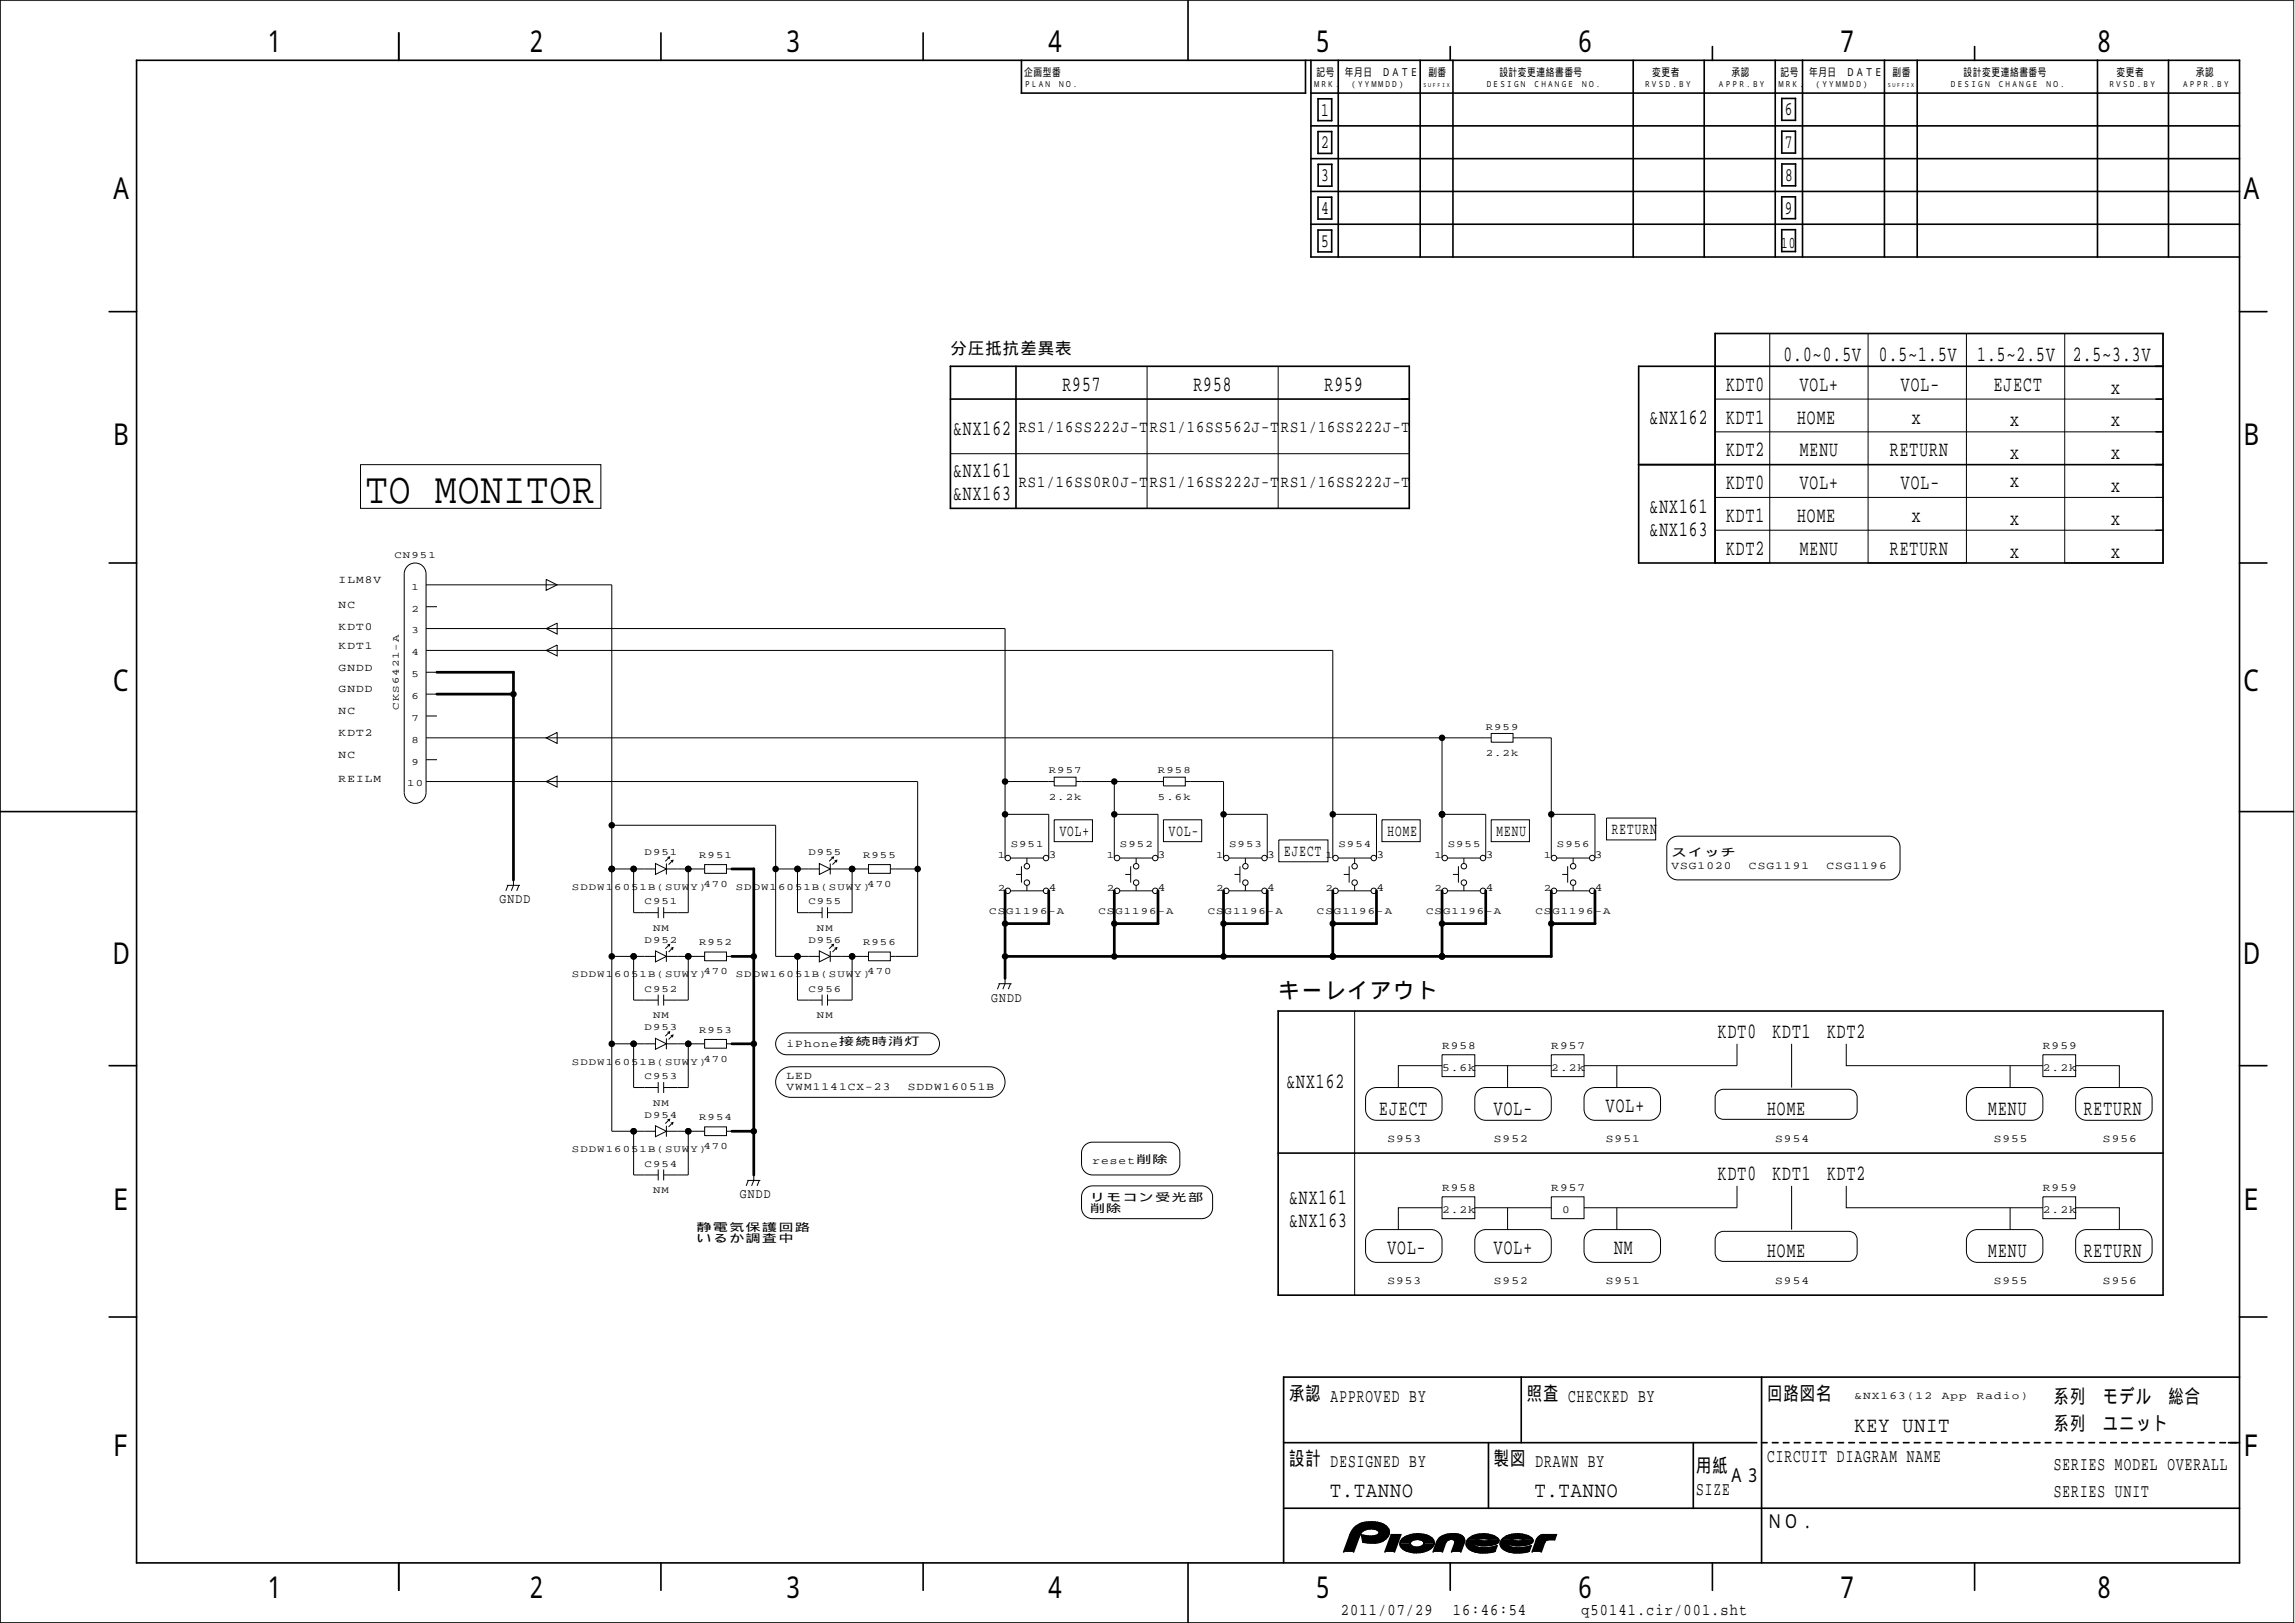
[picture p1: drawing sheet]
<svg xmlns="http://www.w3.org/2000/svg" width="420mm" height="297mm" viewBox="0 0 420 297" stroke-linecap="round" stroke-linejoin="round" font-family="sans-serif">
<defs><g id="words">
<text font-size="8" x="67" y="92">TO MONITOR</text>
<g font-size="5.5">
<text x="48" y="9.5">１</text>
<text x="96" y="9.5">２</text>
<text x="143" y="9.5">３</text>
<text x="191" y="9.5">４</text>
<text x="240" y="9.5">５</text>
<text x="288" y="9.5">６</text>
<text x="336" y="9.5">７</text>
<text x="383" y="9.5">８</text>
<text x="20" y="36.5">Ａ</text>
<text x="410" y="36.5">Ａ</text>
<text x="20" y="81.5">Ｂ</text>
<text x="410" y="81.5">Ｂ</text>
<text x="20" y="126.5">Ｃ</text>
<text x="410" y="126.5">Ｃ</text>
<text x="20" y="176.5">Ｄ</text>
<text x="410" y="176.5">Ｄ</text>
<text x="20" y="221.5">Ｅ</text>
<text x="410" y="221.5">Ｅ</text>
<text x="20" y="266.5">Ｆ</text>
<text x="410" y="266.5">Ｆ</text>
<text x="48" y="292.5">１</text>
<text x="96" y="292.5">２</text>
<text x="143" y="292.5">３</text>
<text x="191" y="292.5">４</text>
<text x="240" y="292.5">５</text>
<text x="288" y="292.5">６</text>
<text x="336" y="292.5">７</text>
<text x="383" y="292.5">８</text>
</g>
<g font-size="4">
<text x="194.5" y="71.5">R957</text>
<text x="218.5" y="71.5">R958</text>
<text x="242.5" y="71.5">R959</text>
<text x="316" y="71.5">KDT0</text>
<text x="326.5" y="66">0.0~0.5V</text>
<text x="329.5" y="71.5">VOL+</text>
<text x="344" y="66">0.5~1.5V</text>
<text x="348" y="71.5">VOL-</text>
<text x="362" y="66">1.5~2.5V</text>
<text x="365" y="71.5">EJECT</text>
<text x="379.5" y="66">2.5~3.3V</text>
<text x="302" y="77.5">&amp;NX162</text>
<text x="316" y="77.5">KDT1</text>
<text x="329" y="77.5">HOME</text>
<text x="350" y="77.5">x</text>
<text x="386.5" y="72">x</text>
<text x="174.5" y="79.5">&amp;NX162</text>
<text x="316" y="83.5">KDT2</text>
<text x="329.5" y="83.5">MENU</text>
<text x="346" y="83.5">RETURN</text>
<text x="368" y="78">x</text>
<text x="386.5" y="78">x</text>
<text x="174.5" y="87.3">&amp;NX161</text>
<text x="316" y="89.5">KDT0</text>
<text x="329.5" y="89.5">VOL+</text>
<text x="348" y="89.5">VOL-</text>
<text x="368" y="84">x</text>
<text x="368" y="89">x</text>
<text x="386.5" y="84">x</text>
<text x="174.5" y="91.5">&amp;NX163</text>
<text x="302" y="93.8">&amp;NX161</text>
<text x="316" y="95.5">KDT1</text>
<text x="329" y="95.5">HOME</text>
<text x="350" y="95.5">x</text>
<text x="386.5" y="90">x</text>
<text x="302" y="98">&amp;NX163</text>
<text x="316" y="101.5">KDT2</text>
<text x="329.5" y="101.5">MENU</text>
<text x="346" y="101.5">RETURN</text>
<text x="368" y="96">x</text>
<text x="386.5" y="96">x</text>
<text x="368" y="102">x</text>
<text x="386.5" y="102">x</text>
<text x="234" y="182.6">キーレイアウト</text>
<text x="314.5" y="190">KDT0</text>
<text x="324.5" y="190">KDT1</text>
<text x="334.5" y="190">KDT2</text>
<text x="235.5" y="199">&amp;NX162</text>
<text x="294" y="203.5">VOL+</text>
<text x="252.5" y="204">EJECT</text>
<text x="273.5" y="204">VOL-</text>
<text x="323.5" y="204">HOME</text>
<text x="364" y="204">MENU</text>
<text x="381.5" y="204">RETURN</text>
<text x="236" y="220.3">&amp;NX161</text>
<text x="314.5" y="216">KDT0</text>
<text x="324.5" y="216">KDT1</text>
<text x="334.5" y="216">KDT2</text>
<text x="236" y="224.5">&amp;NX163</text>
<text x="254" y="229.5">VOL-</text>
<text x="273.5" y="229.5">VOL+</text>
<text x="295.5" y="229.5">NM</text>
<text x="323.5" y="230">HOME</text>
<text x="364" y="230">MENU</text>
<text x="381.5" y="230">RETURN</text>
<text x="339.5" y="262">KEY UNIT</text>
<text x="243.5" y="274">T.TANNO</text>
<text x="281" y="274">T.TANNO</text>
</g>
<g font-size="3.5">
<text x="241.9" y="21.2">1</text>
<text x="326.8" y="21.1">6</text>
<text x="241.9" y="27.2">2</text>
<text x="326.8" y="27.1">7</text>
<text x="241.9" y="33.2">3</text>
<text x="326.8" y="33.1">8</text>
<text x="241.9" y="39.2">4</text>
<text x="326.8" y="39.1">9</text>
<text x="241.9" y="45.2">5</text>
<text x="236" y="256.2">承認 APPROVED BY</text>
<text x="279.5" y="256.2">照査 CHECKED BY</text>
<text x="323.5" y="256.2">回路図名</text>
<text x="376" y="256.7">系列　モデル　総合</text>
<text x="376" y="261.7">系列　ユニット</text>
<text x="236" y="268.2">設計 DESIGNED BY</text>
<text x="273.5" y="268.2">製図 DRAWN BY</text>
<text x="310.5" y="269.5">用紙</text>
<text x="323.5" y="267.5">CIRCUIT DIAGRAM NAME</text>
<text x="376" y="269">SERIES MODEL OVERALL</text>
<text x="310.5" y="273.5">SIZE</text>
<text x="316.5" y="271.2">Ａ３</text>
<text x="376" y="274">SERIES UNIT</text>
<text x="323.5" y="279.7">ＮＯ．</text>
</g>
<g font-size="3">
<text x="326.1" y="45.4">10</text>
<text x="174" y="64.7">分圧抵抗差異表</text>
<text x="186.5" y="79">RS1/16SS222J-T</text>
<text x="210.5" y="79">RS1/16SS562J-T</text>
<text x="234.5" y="79">RS1/16SS222J-T</text>
<text x="186.5" y="89">RS1/16SS0R0J-T</text>
<text x="210.5" y="89">RS1/16SS222J-T</text>
<text x="234.5" y="89">RS1/16SS222J-T</text>
<text x="194" y="153">VOL+</text>
<text x="214" y="153">VOL-</text>
<text x="254" y="153">HOME</text>
<text x="274" y="153">MENU</text>
<text x="295.1" y="152.7">RETURN</text>
<text x="235.1" y="156.7">EJECT</text>
<text x="245.5" y="295.5">2011/07/29</text>
<text x="266" y="295.5">16:46:54</text>
<text x="289.5" y="295.5">q50141.cir/001.sht</text>
</g>
<g font-size="2.5">
<text x="91.5" y="165.3">GNDD</text>
<text x="181.5" y="183.3">GNDD</text>
<text x="135.5" y="219.3">GNDD</text>
</g>
<g font-size="2">
<text x="187.5" y="13.8">企画型番</text>
<text x="241" y="13.8">記号</text>
<text x="246.2" y="13.8">年月日　ＤＡＴＥ</text>
<text x="261.5" y="13.8">副番</text>
<text x="274.5" y="13.8">設計変更連絡書番号</text>
<text x="302.5" y="13.8">変更者</text>
<text x="317" y="13.8">承認</text>
<text x="326" y="13.8">記号</text>
<text x="331.2" y="13.8">年月日　ＤＡＴＥ</text>
<text x="346.5" y="13.8">副番</text>
<text x="359.5" y="13.8">設計変更連絡書番号</text>
<text x="387.5" y="13.8">変更者</text>
<text x="402" y="13.8">承認</text>
<text x="62" y="106.7">ILM8V</text>
<text x="62" y="111.2">NC</text>
<text x="62" y="115.2">KDT0</text>
<text x="62" y="118.7">KDT1</text>
<text x="62" y="122.7">GNDD</text>
<text x="62" y="126.7">GNDD</text>
<text x="62" y="130.7">NC</text>
<text x="62" y="134.7">KDT2</text>
<text x="62" y="138.7">NC</text>
<text x="62" y="143">REILM</text>
<text x="192" y="157">3</text>
<text x="212" y="157">3</text>
<text x="232" y="157">3</text>
<text x="252" y="157">3</text>
<text x="272" y="157">3</text>
<text x="292" y="157">3</text>
<text x="306" y="156.7">スイッチ</text>
<text x="306" y="159">VSG1020</text>
<text x="320.2" y="159">CSG1191</text>
<text x="334.4" y="159">CSG1196</text>
<text x="192" y="163">4</text>
<text x="212" y="163">4</text>
<text x="232" y="163">4</text>
<text x="252" y="163">4</text>
<text x="272" y="163">4</text>
<text x="292" y="163">4</text>
<text x="144" y="191.5">iPhone接続時消灯</text>
<text x="144" y="197.4">LED</text>
<text x="264" y="196">5.6k</text>
<text x="264" y="192">R958</text>
<text x="284" y="196">2.2k</text>
<text x="284" y="192">R957</text>
<text x="374" y="196">2.2k</text>
<text x="374" y="192">R959</text>
<text x="144" y="199.5">VWM1141CX-23</text>
<text x="166.2" y="199.5">SDDW16051B</text>
<text x="254" y="209">S953</text>
<text x="273.5" y="209">S952</text>
<text x="294" y="209">S951</text>
<text x="325" y="209">S954</text>
<text x="365" y="209">S955</text>
<text x="385" y="209">S956</text>
<text x="200" y="213">reset削除</text>
<text x="199.5" y="219.7">リモコン受光部</text>
<text x="199.5" y="221.8">削除</text>
<text x="264" y="218">R958</text>
<text x="284" y="218">R957</text>
<text x="374" y="218">R959</text>
<text x="127.5" y="225.2">静電気保護回路</text>
<text x="127.5" y="227.3">いるか調査中</text>
<text x="264" y="222">2.2k</text>
<text x="286" y="222">0</text>
<text x="374" y="222">2.2k</text>
<text x="254" y="235">S953</text>
<text x="273.5" y="235">S952</text>
<text x="294" y="235">S951</text>
<text x="325" y="235">S954</text>
<text x="365" y="235">S955</text>
<text x="385" y="235">S956</text>
<text x="339.5" y="256">&amp;NX163(12</text>
<text x="355.5" y="256">App</text>
<text x="361.9" y="256">Radio)</text>
</g>
<g font-size="1.8">
<text x="72.2" y="102">CN951</text>
<text x="75.3" y="107.9">1</text>
<text x="75.3" y="111.9">2</text>
<text x="75.3" y="115.9">3</text>
<text x="75.3" y="119.9">4</text>
<text x="75.3" y="123.9">5</text>
<text x="73" y="129.9" transform="rotate(-90 73 129.9)">CKS6421-A</text>
<text x="75.3" y="127.9">6</text>
<text x="75.3" y="131.9">7</text>
<text x="75.3" y="135.9">8</text>
<text x="272" y="133.5">R959</text>
<text x="74.6" y="143.9">10</text>
<text x="75.3" y="139.9">9</text>
<text x="192" y="141.5">R957</text>
<text x="212" y="141.5">R958</text>
<text x="272" y="138.3">2.2k</text>
<text x="192" y="146.3">2.2k</text>
<text x="212" y="146.3">5.6k</text>
<text x="185" y="155">S951</text>
<text x="205" y="155">S952</text>
<text x="225" y="155">S953</text>
<text x="245" y="155">S954</text>
<text x="265" y="155">S955</text>
<text x="285" y="155">S956</text>
<text x="118" y="156.5">D951</text>
<text x="128" y="157">R951</text>
<text x="148" y="156.5">D955</text>
<text x="158" y="157">R955</text>
<text x="182.6" y="157">1</text>
<text x="202.6" y="157">1</text>
<text x="222.6" y="157">1</text>
<text x="242.6" y="157">1</text>
<text x="262.6" y="157">1</text>
<text x="282.6" y="157">1</text>
<text x="104.7" y="162.8">SDDW16051B(SUWY)</text>
<text x="118" y="165.5">C951</text>
<text x="128.8" y="162.3">470</text>
<text x="134.7" y="162.8">SDDW16051B(SUWY)</text>
<text x="148" y="165.5">C955</text>
<text x="158.8" y="162.3">470</text>
<text x="181.1" y="167.3">CSG1196-A</text>
<text x="182.6" y="163">2</text>
<text x="201.1" y="167.3">CSG1196-A</text>
<text x="202.6" y="163">2</text>
<text x="221.1" y="167.3">CSG1196-A</text>
<text x="222.6" y="163">2</text>
<text x="241.1" y="167.3">CSG1196-A</text>
<text x="242.6" y="163">2</text>
<text x="261.1" y="167.3">CSG1196-A</text>
<text x="262.6" y="163">2</text>
<text x="281.1" y="167.3">CSG1196-A</text>
<text x="282.6" y="163">2</text>
<text x="118" y="172.5">D952</text>
<text x="119.6" y="170.3">NM</text>
<text x="128" y="173">R952</text>
<text x="148" y="172.5">D956</text>
<text x="149.5" y="170.3">NM</text>
<text x="158" y="173">R956</text>
<text x="104.7" y="178.8">SDDW16051B(SUWY)</text>
<text x="128.8" y="178.3">470</text>
<text x="134.7" y="178.8">SDDW16051B(SUWY)</text>
<text x="158.8" y="178.3">470</text>
<text x="118" y="181.5">C952</text>
<text x="148" y="181.5">C956</text>
<text x="118" y="188.5">D953</text>
<text x="119.6" y="186.3">NM</text>
<text x="128" y="189">R953</text>
<text x="149.5" y="186.3">NM</text>
<text x="104.7" y="194.8">SDDW16051B(SUWY)</text>
<text x="118" y="197.5">C953</text>
<text x="128.8" y="194.3">470</text>
<text x="119.6" y="202.3">NM</text>
<text x="118" y="204.5">D954</text>
<text x="128" y="205">R954</text>
<text x="104.7" y="210.8">SDDW16051B(SUWY)</text>
<text x="118" y="213.5">C954</text>
<text x="128.8" y="210.3">470</text>
<text x="119.6" y="218.3">NM</text>
</g>
<g font-size="1.5">
<text x="187.5" y="15.9">ＰＬＡＮ　ＮＯ．</text>
<text x="240.5" y="15.9">ＭＲＫ．</text>
<text x="247.2" y="15.9">（ＹＹＭＭＤＤ）</text>
<text x="272" y="15.9">ＤＥＳＩＧＮ　ＣＨＡＮＧＥ　ＮＯ．</text>
<text x="301" y="15.9">ＲＶＳＤ．ＢＹ</text>
<text x="314.5" y="15.9">ＡＰＰＲ．ＢＹ</text>
<text x="325.5" y="15.9">ＭＲＫ．</text>
<text x="332.2" y="15.9">（ＹＹＭＭＤＤ）</text>
<text x="357" y="15.9">ＤＥＳＩＧＮ　ＣＨＡＮＧＥ　ＮＯ．</text>
<text x="386" y="15.9">ＲＶＳＤ．ＢＹ</text>
<text x="399.5" y="15.9">ＡＰＰＲ．ＢＹ</text>
</g>
<g font-size="1">
<text x="260.5" y="15.9">ＳＵＦＦＩＸ</text>
<text x="345.5" y="15.9">ＳＵＦＦＩＸ</text>
</g>
</g></defs>
<g fill="#000">
<path d="M0 0h420v.2h-420zM24.9 11l.1-.1 .2 .1v275l-.2 .2-.1-.2zM24.9 10.9h385.1l.2 .1-.2 .2h-385l-.1-.2zM72.9 5.9l.3 .1v5l-.2 .2-.1-.2zM120.9 5.9l.3 .1v5l-.2 .2-.1-.2zM168.9 5.9l.3 .1v5l-.2 .2-.1-.2zM186.9 11l.1-.1 .2 .1v6l-.2 .2-.1-.2zM186.9 16.9h52.1l.2 .1-.2 .2h-52l-.1-.2zM217.4 0h.3v11l-.2 .2-.1-.2zM238.9 11l.1-.1 .2 .1v6l-.2 .2-.1-.2zM239.9 11l.1-.1 .2 .1v36l-.2 .2-.1-.2zM239.9 16.9h170.1l.2 .1-.2 .2h-170l-.1-.2z"/>
<path d="M241.2 18h.2l.1 .1v4l-.2 .1-.1-.1zM241.2 18l2.6-.1 .2 .2-.2 .1h-2.5h-.1zM243.7 18l.1-.1 .2 .2v4l-.2 .1-.1-.1zM244.9 11l.1-.1 .2 .1v36l-.2 .2-.1-.2zM259.9 11l.2-.1 .1 .1v36l-.2 .2-.1-.2zM265.4 8.4l.3 .1v2.5l-.2 .2-.1-.2zM265.9 11l.1-.1 .2 .1v36l-.2 .2-.1-.2zM298.9 11l.1-.1 .2 .1v36l-.2 .2-.1-.2zM311.9 11l.1-.1 .2 .1v36l-.2 .2-.1-.2zM313.4 8.4l.3 .1v2.5l-.2 .2-.1-.2zM324.9 11l.2-.1 .1 .1v36l-.2 .2-.1-.2zM326.1 17.9l.3 .1v4l-.2 .2-.1-.2z"/>
<path d="M326.1 17.9h2.6l.2 .1-.2 .2h-2.5l-.1-.2zM328.6 17.9l.3 .1v4l-.2 .2-.1-.2zM329.9 10.9h.1l.1 .1v36l-.1 .2-.2-.2zM344.9 10.9l.2 .1v36l-.1 .2-.2-.2zM350.9 10.9l.2 .1v36l-.1 .2-.2-.2zM361.4 8.5l.1-.1 .2 .1v2.5l-.2 .2-.1-.2zM383.9 10.9l.2 .1v36l-.1 .2-.2-.2zM396.9 10.9l.2 .1v36l-.1 .2-.2-.2zM409.9 11l.1-.1 .2 .1v275l-.2 .2-.1-.2zM239.9 34.9h170.1l.2 .1-.2 .2h-170l-.1-.2zM239.9 28.9h170.1l.2 .1-.2 .2h-170l-.1-.2zM239.9 22.9h170.1l.2 .1-.2 .2h-170l-.1-.2z"/>
<path d="M241.2 36l.2 .1v4l-.1 .1-.2-.1zM241.2 23.9l.3 .2v4l-.2 .1-.1-.1zM241.2 30l.1-.1 .2 .2v4l-.2 .1-.1-.1zM241.2 36l2.6-.1 .1 .2-.1 .1h-2.5l-.2-.1zM241.2 23.9h2.6l.2 .2-.2 .1h-2.5l-.1-.1zM241.2 27.9h2.6l.2 .2-.2 .1h-2.5h-.1zM241.2 22l2.6-.1 .2 .2-.2 .1h-2.5l-.1-.1zM241.2 29.9h2.6l.2 .2-.2 .1h-2.5l-.1-.1zM241.2 33.9h2.6l.2 .2-.2 .1h-2.5l-.1-.1zM243.7 36l.2 .1v4l-.1 .1-.2-.1zM243.7 24l.1-.1 .2 .2v4l-.2 .1-.1-.1zM243.7 30l.1-.1 .2 .2v4l-.2 .1-.1-.1z"/>
<path d="M326.1 36l.1-.1 .1 .1v4l-.1 .2-.2-.2zM326.1 23.9h.1l.2 .1v4l-.2 .2-.1-.2zM326.1 29.9l.3 .1v4l-.2 .2-.1-.2zM326.1 35.9h2.6l.1 .1-.1 .2h-2.5l-.2-.2zM326.1 23.9h2.6l.2 .1-.2 .2h-2.5zM326.1 27.9h2.6l.2 .1-.2 .2h-2.5zM326.1 21.9h2.6l.2 .1-.2 .2h-2.5l-.1-.2zM326.1 29.9h2.6l.2 .1-.2 .2h-2.5l-.1-.2zM326.1 33.9h2.6l.2 .1-.2 .2h-2.5l-.1-.2zM328.6 36l.1-.1 .1 .1v4l-.1 .2-.2-.2zM328.6 23.9h.2l.1 .1v4l-.2 .2-.1-.2zM328.6 29.9l.3 .1v4l-.2 .2-.1-.2z"/>
<path d="M19.9 57l5.1-.1 .2 .1-.2 .2h-5zM239.9 40.9h170.1l.2 .1-.2 .2h-170l-.1-.2zM239.9 46.9h170.1l.2 .1-.2 .2h-170l-.1-.2zM241.2 42h.2v.1v4l-.1 .2-.2-.2zM241.2 42h2.6l.1 .1-.1 .2h-2.5l-.1-.1zM241.2 46h2.6l.1 .1-.1 .2h-2.5l-.2-.2zM241.2 40l2.6-.1 .1 .2-.1 .1h-2.5l-.2-.1zM243.7 42h.1l.1 .1v4l-.1 .2-.2-.2zM326.1 41.9l.2 .1v4l-.1 .2-.2-.2zM326.1 39.9h2.6l.1 .1-.1 .2h-2.5l-.2-.2zM326.1 41.9h2.6l.1 .1-.1 .2h-2.5l-.2-.2zM326.1 45.9h2.6l.1 .1-.1 .2h-2.5l-.2-.2z"/>
<path d="M328.6 42l.2-.1v.1v4l-.1 .2-.2-.2zM409.9 57l5.1-.1 .1 .1-.1 .2h-5zM173.9 67l.1-.1 .2 .1v26l-.2 .2-.1-.2zM173.9 67l84.1-.1 .2 .1-.2 .2h-84zM173.9 73l84.1-.1 .2 .1-.2 .2h-84zM185.9 67l.1-.1 .2 .1v26l-.2 .2-.1-.2zM256.5 73l1.5-.1 .2 .1-.2 .2h-1.4zM257.9 67l.1-.1 .2 .1v26l-.2 .2-.1-.2zM299.9 67l.1-.1 .2 .1v18l-.2 .2-.1-.2zM299.9 67l14.1-.1 .2 .1-.2 .2h-14zM313.9 61l.1-.1 .2 .1v42l-.2 .2-.1-.2zM313.9 67l.1-.1 .2 .1v18l-.2 .2-.1-.2z"/>
<path d="M313.9 60.9h82.1l.2 .1-.2 .2h-82l-.1-.2zM313.9 66.9h82.1l.2 .1-.2 .2h-82l-.1-.1zM394.5 67l1.5-.1 .2 .1-.2 .2h-1.4zM395.9 60.9l.3 .1v42l-.2 .2-.1-.2zM173.9 92.9h84.1l.2 .1-.2 .2h-84l-.1-.2zM299.9 84.9l.3 .1v18l-.2 .2-.1-.2zM299.9 85l14.1-.1 .2 .1-.2 .2h-14zM313.9 84.9l.3 .1v18l-.2 .2-.1-.2zM313.9 84.9h82.1l.2 .1-.2 .2h-82l-.1-.2zM394.5 85l1.5-.1 .2 .1-.2 .2h-1.4zM19.9 102.9h5.1l.2 .1-.2 .2h-5l-.1-.1zM299.9 103l14.1-.1 .2 .1-.2 .2h-14z"/>
<path d="M313.9 102.9h82.1l.2 .1-.2 .2h-82l-.1-.2zM409.9 103l5.1-.1 .1 .1-.1 .2h-5zM79.9 126.8h14.1l.3 .2-.3 .3h-14l-.2-.1zM79.8 122.9l.2-.1h14l.3 .2-.3 .3h-14l-.2-.1zM93.9 122.8h.2l.2 .2v4l-.3 .3-.2-.3v-4zM93.8 126.9l.3-.1 .2 .2v34l-.3 .3-.2-.3zM0 148.4h25l.2 .1-.2 .2h-25zM133.8 158.9l.2-.1h4l.3 .2-.3 .3h-4l-.2-.1zM137.8 158.9l.2-.1 .3 .2v16l-.3 .3-.2-.3zM409.9 148.5l10.1-.1v.3h-10zM133.9 174.8h4.1l.3 .2-.3 .3h-4l-.2-.1zM137.9 174.8h.2l.2 .2v16l-.3 .3-.2-.3v-16z"/>
<path d="M183.9 162.8h.2l.2 .2v6l-.3 .3-.2-.3v-6zM183.8 168.9l.3-.1 .2 .2v6l-.3 .3-.2-.3zM183.8 174.9l.3-.1 .2 .2v4l-.3 .3-.2-.3zM183.9 174.8h20.1l.3 .2-.3 .3h-20l-.2-.1zM183.9 168.8h8.1l.3 .2-.3 .3h-8l-.2-.1zM191.9 162.8h.2l.2 .2v6l-.3 .3-.2-.3v-6zM203.8 168.9l.3-.1 .2 .2v6l-.3 .3-.2-.3zM203.9 162.8h.2l.2 .2v6l-.3 .3-.2-.3v-6zM203.9 174.8h20.1l.3 .2-.3 .3h-20l-.2-.1zM203.9 168.8h8.1l.3 .2-.3 .3h-8l-.2-.1zM211.9 162.8h.2l.2 .2v6l-.3 .3-.2-.3v-6zM223.9 162.8h.2l.2 .2v6l-.3 .3-.2-.3v-6z"/>
<path d="M223.8 168.9l.3-.1 .2 .2v6l-.3 .3-.2-.3zM223.9 174.8h20.1l.3 .2-.3 .3h-20l-.2-.1zM223.9 168.8h8.1l.3 .2-.3 .3h-8l-.2-.1zM231.9 162.8h.2l.2 .2v6l-.3 .3-.2-.3v-6zM243.8 168.9l.3-.1 .2 .2v6l-.3 .3-.2-.3zM243.9 162.8h.2l.2 .2v6l-.3 .3-.2-.3v-6zM243.9 174.8h20.1l.3 .2-.3 .3h-20l-.2-.1zM243.9 168.8h8.1l.3 .2-.3 .3h-8l-.2-.1zM251.9 162.8h.2l.2 .2v6l-.3 .3-.2-.3v-6zM263.9 162.8h.2l.2 .2v6l-.3 .3-.2-.3v-6zM263.8 168.9l.3-.1 .2 .2v6l-.3 .3-.2-.3zM263.9 174.8h20.1l.3 .2-.3 .3h-20l-.2-.3z"/>
<path d="M263.9 168.8h8.1l.3 .2-.3 .3h-8l-.2-.3zM271.9 162.8h.2l.2 .2v6l-.3 .3-.2-.3v-6zM283.8 168.9l.3-.1 .2 .2v6l-.3 .3-.2-.3zM283.9 162.8h.2l.2 .2v6l-.3 .3-.2-.3v-6zM283.9 168.8h8.1l.3 .2-.3 .3h-8l-.2-.3zM291.9 162.8h.2l.2 .2v6l-.3 .3-.2-.3v-6zM19.9 195l5.1-.1 .2 .1-.2 .2h-5zM133.8 190.9l.2-.1h4l.3 .2-.3 .3h-4l-.2-.1zM137.9 190.8h.2l.2 .2v16l-.3 .3-.2-.3v-16zM233.9 185l.1-.1 .2 .1v52l-.2 .2-.1-.2zM233.9 185l162.1-.1 .2 .1-.2 .2h-162zM395.9 184.9l.3 .1v52l-.2 .2-.1-.2z"/>
<path d="M409.9 195l5.1-.1 .1 .1-.1 .2h-5zM133.8 206.9l.2-.1h4l.3 .2-.3 .3h-4l-.2-.1zM137.8 206.9l.2-.1 .3 .2v8l-.3 .3-.2-.3zM233.9 211l162.1-.1 .2 .1-.2 .2h-162zM233.9 236.9h162.1l.2 .1-.2 .2h-162l-.1-.2zM19.9 240.9h5.1l.2 .1-.2 .2h-5l-.1-.1zM234.9 251.9l.3 .1v34l-.2 .2-.1-.2zM234.9 251.9h175.1l.2 .1-.2 .2h-175l-.1-.2zM278.4 251.9l.3 .1v12l-.2 .2-.1-.2zM322.4 251.9l.3 .1v34l-.2 .2-.1-.2zM409.9 241l5.1-.1 .1 .1-.1 .2h-5zM234.9 275.9h175.1l.2 .1-.2 .2h-175l-.1-.2z"/>
<path d="M234.9 263.9h86.7l.1 .1-.1 .2h-86.6l-.1-.2zM247.6 279.8l.2-.1 .1 .2-.3 .3-.2-.1zM247.8 279.5h.2l.1 .1-.4 .4-.1-.2zM248.1 279.3l.1-.1 .1 .2-.4 .4-.1-.2zM248.1 279.3l.3-.2 .2 .1-.4 .3h-.2zM248.4 279.1l.3-.2 .2 .1-.4 .4-.2-.2zM248.6 279l.4-.3 .2 .2-.5 .3zM248.9 278.8l.4-.2 .1 .2-.4 .2zM249.1 278.7l.4-.1 .1 .1-.4 .2zM249.4 278.6l.5-.1 .1 .2-.5 .2zM249.6 279.9l.4-.1 .1 .2-.4 .2zM249.8 278.5l.5-.1v.2l-.5 .2z"/>
<path d="M250 279.8l.3-.1 .1 .2-.3 .2zM250.1 278.5l.5-.1 .1 .2-.6 .1zM250.2 279.7h.5l.1 .2-.6 .1zM250.6 279.7h.4v.1l-.4 .1zM250.8 279.7l.5-.1 .1 .2-.1 .1h-.4zM251 278.5l.5-.1 .2 .2-.2 .1h-.4zM250.5 278.4h.6l.2 .1-.2 .2h-.5l-.2-.1zM251.1 279.7h.4l.1 .1-.1 .1h-.3zM251.4 279.7h.3l.1 .2-.4 .1zM251.4 278.5l.4-.1 .1 .2v.1h-.4zM251.7 278.5h.5l.1 .2v.1l-.5-.1zM252.1 278.5l.5 .1 .1 .1-.1 .2-.4-.1z"/>
<path d="M252.5 278.6l.4 .1 .1 .2-.1 .1-.4-.1zM252.8 278.7l.4 .1v.2l-.1 .1-.3-.1zM253 278.8l.4 .1 .1 .2-.2 .1-.3-.2zM253.2 278.9h.2l.3 .2v.2h-.2l-.3-.2zM253.5 279.1l.3 .1 .1 .2-.4-.1zM253.6 279.2h.2l.2 .3h-.3zM253.8 279.3h.1l.2 .2v.2h-.2l-.2-.3zM253.9 279.5h.2l.2 .3-.1 .1h-.2l-.1-.3zM254.1 279.8l.3 .1-.1 .3-.2-.1zM272.4 263.9l.3 .1v12l-.2 .2-.1-.2zM309.9 264l.2-.1 .1 .1v12l-.2 .2-.1-.2zM322.4 264l1.1-.1 .1 .1-.1 .2h-1z"/>
<path d="M324.4 263.9h1.1l.1 .1-.1 .2h-1l-.2-.2zM326.4 264l1.1-.1 .1 .1-.1 .2h-1zM328.4 264l1.1-.1 .1 .1-.1 .2h-1zM330.4 263.9h1.1l.1 .1-.1 .2h-1l-.2-.2zM332.4 264l1.1-.1 .1 .1-.1 .2h-1zM334.4 263.9h1.1l.1 .1-.1 .2h-1l-.2-.2zM336.4 264l1.1-.1 .1 .1-.1 .2h-1zM338.4 264l1.1-.1 .1 .1-.1 .2h-1zM340.4 263.9h1.1l.1 .1-.1 .2h-1l-.2-.2zM342.4 264l1.1-.1 .1 .1-.1 .2h-1zM344.4 263.9h1.1l.1 .1-.1 .2h-1l-.2-.2zM346.4 263.9h1.1l.1 .1-.1 .2h-1l-.2-.2z"/>
<path d="M348.3 264l1.2-.1 .1 .1-.1 .2h-1zM350.4 263.9h1.1l.1 .1-.1 .2h-1l-.2-.2zM352.3 264l1.2-.1 .1 .1-.1 .2h-1zM354.4 263.9h1.1l.1 .1-.1 .2h-1l-.2-.2zM356.3 264l1.2-.1 .1 .1-.1 .2h-1zM358.3 264l1.2-.1 .1 .1-.1 .2h-1zM360.4 263.9h1.1l.1 .1-.1 .2h-1l-.2-.2zM362.3 264l1.2-.1 .1 .1-.1 .2h-1zM364.4 263.9h1.1l.1 .1-.1 .2h-1l-.2-.2zM366.4 263.9h1.1l.1 .1-.1 .2h-1l-.2-.2zM368.3 264l1.2-.1 .1 .1-.1 .2h-1zM370.4 263.9h1.1l.1 .1-.1 .2h-1l-.2-.2z"/>
<path d="M372.3 264l1.2-.1 .1 .1-.1 .2h-1zM374.3 264l1.1-.1 .2 .1-.2 .2h-1zM376.4 263.9h1l.2 .1-.2 .2h-1l-.1-.2zM378.3 264l1.1-.1 .2 .1-.2 .2h-1zM380.3 264l1.1-.1 .2 .1-.2 .2h-1zM382.4 263.9h1l.2 .1-.2 .2h-1l-.1-.2zM384.3 264l1.1-.1 .2 .1-.2 .2h-1zM386.3 264l1.1-.1 .2 .1-.2 .2h-1zM388.4 263.9h1l.2 .1-.2 .2h-1l-.1-.2zM390.3 264l1.1-.1 .2 .1-.2 .2h-1zM392.4 263.9h1l.2 .1-.2 .2h-1l-.1-.2zM394.3 264l1.1-.1 .2 .1-.2 .2h-1z"/>
<path d="M396.3 264l1.1-.1 .2 .1-.2 .2h-1zM398.3 263.9h1.1l.2 .1-.2 .2h-1l-.1-.2zM400.3 264l1.1-.1 .2 .1-.2 .2h-1zM402.3 264l1.1-.1 .2 .1-.2 .2h-1zM404.3 263.9h1.1l.2 .1-.2 .2h-1l-.1-.2zM406.3 264l1.1-.1 .2 .1-.2 .2h-1zM407.9 264l2.1-.1 .2 .1-.2 .2h-2zM408.3 264l1.1-.1 .2 .1-.2 .2h-1zM0 0h.2v297h-.2zM0 296.9h420v.1h-420zM24.9 285.9h385.1l.2 .1-.2 .2h-385l-.1-.1zM72.9 286l.2-.1 .1 .1v5l-.2 .2-.1-.2z"/>
<path d="M120.9 285.9l.3 .1v5l-.2 .2-.1-.2zM168.9 286l.2-.1 .1 .1v5l-.2 .2-.1-.2zM217.4 285.9l.3 .1v11h-.3zM248 279.6a5 5 0 0 1 5.9-.2 1.63 1.63 0 0 1-.9 2.7 5.5 5.5 0 0 1-3.3 .2l-.2-.1-.2-1.3a3.8 3.8 0 0 0 3.1-.1 .56 .56 0 0 0 0-.6 .56 .56 0 0 0-.5-.3 2.33 2.33 0 0 0-3.1 1.4l-1 2.7h-1.8l1.2-3.2zM247.1 280.7h.2v.2l-1.2 3.2-.2 .1v-.2zM247.3 280.3h.1l.1 .2-.2 .4-.2 .1-.1-.2zM247.5 280l.2 .1-.3 .5-.2-.2zM248.7 281.2l.2-.1v.2l-1 2.8-.2 .1v-.2zM248.8 280.9l.2 .1-.2 .4-.1-.1zM248.9 280.7l.2 .1-.2 .3-.1-.1zM249 280.6l.2-.1v.2l-.2 .3-.2-.2zM249.1 280.4h.2v.1l-.2 .3-.2-.2z"/>
<path d="M249.2 280.8l.2 .1 .3 1.3-.1 .2-.2-.1zM249.1 280.8l.6 .1 .1 .1-.2 .2-.4-.1zM249.2 280.2h.2l.1 .1-.3 .3-.1-.1zM249.3 280.2l.2-.2 .1 .2-.2 .3-.2-.1zM249.4 282.1h.3l.1 .2-.3 .1zM249.6 280.9h.6l.1 .2-.2 .1h-.4zM249.6 282.2h.5l.1 .1v.2l-.5-.1zM250 282.2h.4l.2 .2-.1 .1h-.4zM250 281h.5l.2 .2-.1 .1-.5-.1zM250.3 282.3l.5-.1 .2 .2-.1 .1h-.5zM250.4 281.1l.6-.1 .1 .2-.2 .1h-.4zM250.8 282.3h.5v.2h-.5z"/>
<path d="M251.1 282.3h.5l.1 .2h-.6zM250.9 281h.5l.1 .2-.6 .1zM251.5 282.3h.4l.1 .2h-.5zM251.3 281l.4-.1 .1 .2-.5 .2zM251.5 279.8l.4-.1 .1 .2v.1h-.4zM251.8 279.8l.4 .1v.2l-.4-.1zM251.6 281l.3-.1 .1 .2-.4 .1zM252 279.9h.3l.1 .2h-.4zM251.8 280.9l.3-.1 .1 .2-.3 .2zM251.8 282.3l.4-.1 .1 .2-.5 .1zM252 282.2l.5-.1 .1 .2-.5 .2zM252.3 282.2l.5-.2 .1 .2-.5 .2z"/>
<path d="M252.6 282.1l.5-.2 .1 .2-.5 .2zM252.9 282l.3-.2 .2 .2-.4 .2zM253.1 281.9l.3-.2 .2 .1-.4 .3-.1-.1zM254.7 280.9h1.7l-1.1 3.1h-1.7zM253.4 281.7l.3-.2 .2 .1-.4 .4-.2-.1zM253.8 281.3h.1l.1 .2-.3 .3-.1-.2zM253.9 281.2l.2-.1 .1 .2-.4 .3-.1-.2zM254 281h.2l.1 .1-.3 .3-.1-.2zM254.1 280.8l.3 .1-.2 .3-.2-.1zM254.2 280l.2 .1-.1 .3-.1-.1zM254.2 280.6l.2 .1-.1 .3-.2-.1zM254.2 280.2l.2 .1-.1 .3-.1-.1z"/>
<path d="M254.6 280.8h.2l.1 .1-1.2 3.2-.2 .1-.1-.2zM254.7 280.8l1.7-.1 .2 .2-.2 .1h-1.7l-.1-.1zM256.3 282.3l.2 .1v.3l-.2 .1-.1-.1zM256.2 282.6h.3v.3l-.1 .1-.2-.1zM256.3 282.1l.2 .1-.1 .4-.2-.1zM256.3 282.8h.2l.1 .3-.1 .1h-.2zM256.3 280.8h.2l.1 .1-1.2 3.2-.2 .1-.1-.2zM256.7 281.7a4.7 4.7 0 0 1 5.5-.1l.4 .9h-1.9a1.35 1.35 0 0 0-1.8-.7l-.4 .2-.3 .5h-1.9zM256.4 283l.1-.1 .3 .3-.1 .2h-.2l-.2-.3zM256.5 283.2l.2-.1 .3 .3v.2h-.2l-.3-.2zM256.6 281.6h.2v.1l-.3 .4-.1-.2zM256.7 283.4h.2l.4 .2v.2h-.2l-.3-.2z"/>
<path d="M256.6 281.6l.3-.3 .2 .2-.4 .4-.1-.1zM257.1 283.6l.3 .1 .1 .1-.1 .1-.3-.1zM256.8 281.4l.4-.2 .2 .1-.5 .3h-.1zM257.3 283.7l.4 .1v.1l-.1 .1-.3-.1zM257.1 281.2l.4-.2 .1 .2-.4 .3zM257.5 283.8h.5l.1 .2-.1 .1-.4-.1zM257.3 281.1l.4-.2 .1 .2-.4 .2zM257.9 283.9h.5l.1 .2-.1 .1-.4-.1zM257.6 281l.6-.3 .2 .1-.1 .2-.6 .2-.2-.1zM258.2 282h.3v.1l-.3 .3-.1-.2zM258.3 284h.6l.1 .2-.1 .1-.5-.1zM258.5 282.9h.3l.1 .2-.4 .1z"/>
<path d="M258.3 281.9l.4-.2 .1 .2-.4 .2zM258.6 283h.4l.1 .2-.1 .1-.3-.1zM258.1 280.8l.7-.2 .1 .2-.1 .1-.5 .1h-.2zM258.5 281.8l.4-.2 .1 .2-.4 .2zM256.3 282.5h1.9a1.48 1.48 0 0 0 2.5 .1v-.1h1.9a2.4 2.4 0 0 1-2.2 1.6 4.2 4.2 0 0 1-3.9-1zM258.8 284h.5l.2 .2-.2 .1h-.4l-.2-.1zM258.9 283.1l.3-.1 .1 .2-.3 .1zM258.8 281.7l.3-.1 .1 .2-.4 .1zM259 283.1l.4-.1 .2 .2-.1 .1h-.3zM259 281.6h.3l.1 .2-.4 .1zM258.7 280.7l.6-.1 .2 .1-.2 .2h-.5l-.1-.1zM259.2 280.7l.5-.1 .1 .1-.1 .2h-.4z"/>
<path d="M259.4 283.1h.3v.2h-.3zM259.2 281.6h.3l.1 .2-.4 .1zM259.4 281.6h.3l.1 .2h-.4zM259.5 280.7l.6-.1 .2 .2-.2 .1h-.5zM259.2 284h.5l.2 .1-.1 .2h-.5l-.1-.1zM259.5 283.1l.4-.1 .1 .2-.4 .1zM259.8 281.7l.3-.1 .1 .2-.3 .1zM259.7 283l.3-.1 .1 .2-.3 .2zM260 281.7h.3l.1 .2h-.4zM259.7 284h.4l.1 .2-.5 .1zM260 280.7h.7l.1 .2-.2 .1-.5-.1zM260.2 281.7l.3 .1 .1 .2h-.4z"/>
<path d="M259.9 283l.4-.2 .1 .2-.4 .2zM260.3 281.8h.2l.2 .4h-.3zM260 284l.4-.1 .1 .2-.5 .2zM260.1 282.9l.4-.2 .1 .2-.4 .2zM260.5 282.7h.2v.1l-.3 .2-.1-.2zM260.5 280.7l.7 .1 .1 .2-.2 .1-.5-.1zM260.3 284l.4-.2 .1 .2-.5 .2zM260.6 283.9l.4-.2 .1 .2-.5 .2zM261 280.9h.4l.1 .2-.1 .1-.3-.1zM260.9 283.8l.4-.2 .1 .2-.5 .2zM261.3 280.9l.3 .1 .1 .2-.1 .1-.3-.1zM261.1 283.7l.4-.2 .2 .2-.5 .2z"/>
<path d="M261.4 281.1l.2-.1 .4 .2v.2l-.2 .1-.4-.3zM261.8 281.3l.2-.1 .2 .3-.2 .1zM261.4 283.5l.5-.2 .2 .1-.6 .4-.1-.1zM261.9 283.2h.3v.1l-.3 .3-.1-.2zM262 281.4l.2-.1 .1 .4h-.2zM262.1 281.5l.2-.1 .2 .3v.2l-.2 .1-.2-.3zM262 283.2l.2-.2 .2 .1-.3 .3h-.2zM262.3 281.7l.2 .1 .1 .3v.1l-.2-.1zM262.3 282.8h.2l.1 .1-.4 .4-.1-.1zM262.4 282h.2l.1 .3-.1 .1-.2-.1zM262.4 282.6l.3 .1-.3 .3-.1-.1zM263.5 281.5a4.1 4.1 0 0 1 4.2-.3 1.04 1.04 0 0 1 .4 1.1l-.7 1.7h-1.6l.6-1.6a.75 .75 0 0 0-.5-.7 .75 .75 0 0 0-.8 .1l-.4 .5-.6 1.7h-1.7l.7-1.8z"/>
<path d="M262.5 282.2l.2 .1-.1 .3-.2-.1zM262.4 282.4h.3l-.2 .4-.1-.1zM262.9 282.3l.1-.1 .1 .2-.6 1.7-.2 .1-.1-.2zM263 282.1l.2 .1-.2 .3-.2-.1zM263.1 281.8l.2-.1 .1 .2-.3 .3-.1-.2zM263.3 281.6l.2 .1-.2 .3-.2-.1zM263.4 281.4l.1-.1 .2 .2-.4 .4-.1-.2zM263.6 281.3l.2-.2 .2 .2-.3 .2h-.2zM263.8 281.1l.4-.2 .1 .2-.4 .2zM264 281l.5-.2 .1 .2-.5 .2zM264.6 282.2h.1l.1 .2-.6 1.7-.2 .1-.1-.2zM264.3 280.9l.4-.2 .1 .2-.4 .2z"/>
<path d="M264.7 282l.2-.1 .1 .2-.3 .3-.1-.2zM264.9 281.8l.1-.1 .1 .2-.3 .3-.1-.2zM264.6 280.8l.4-.1 .1 .2-.5 .1zM264.9 280.7h.4l.1 .2h-.5zM265.4 285.9l.3 .1v5l-.2 .2-.1-.2zM265.2 280.7l.3-.1 .1 .2-.4 .1zM265.4 281.6l.3-.1 .1 .2-.4 .2zM265.4 280.6h.3l.1 .2-.4 .1zM265.5 280.7l.5-.1 .1 .1-.1 .2h-.3zM265.9 280.6h.4v.2l-.4 .1zM266.1 280.6h.5l.1 .1-.1 .2h-.4zM266.3 282.2h.1l.1 .2-.6 1.7-.2 .1-.1-.2z"/>
<path d="M266.4 280.6h.4l.1 .2-.1 .1h-.3zM266.7 280.7h.3l.1 .1-.3 .1zM266.9 280.7h.4l.1 .2-.1 .1h-.3zM267.2 280.8l.3 .1 .1 .2-.4-.1zM267.3 280.9h.2l.2 .3h-.2zM267.6 281.1h.2l.2 .3h-.3zM267.8 281.3h.3v.4h-.2zM268 282.2h.1l.1 .2-.6 1.7-.2 .1-.1-.2zM268 281.7l.2 .1-.1 .3-.1-.1zM268.4 282.6l.2 .1-.1 .3-.2-.1zM268.5 281.9l.2 .1-.2 .4-.2-.1zM268.5 283l.4 .2-.1 .2h-.2z"/>
<path d="M268.6 281.8l.2 .1-.2 .3-.2-.1zM268.6 283.2l.4 .1v.2h-.2zM268.7 281.6h.1l.1 .1-.3 .3-.1-.1zM268.8 281.7a4.5 4.5 0 0 1 5.4-.2l.2 .3h-1.7l-.4-.2a3.6 3.6 0 0 0-2 .2h-1.6zM268.8 283.3l.3 .1 .1 .3h-.2zM268.7 281.6l.2-.2 .2 .2-.3 .3-.1-.1zM268.8 281.5l.2-.2 .2 .1-.2 .3h-.2zM269.1 283.6h.3l.2 .1v.2h-.2l-.3-.1zM269.1 281.3l.3-.2 .2 .1-.4 .3-.2-.1zM269.4 283.7h.3l.1 .2-.4 .1zM269.3 281.1l.3-.1 .2 .1-.3 .3zM269.6 283.8h.4l.1 .2-.1 .1-.4-.1z"/>
<path d="M269.6 282.4l.2-.1 .2 .3h-.3zM269.7 282.7h.2l.2 .2v.1l-.2 .1-.2-.2zM269.5 281l.4-.1 .1 .1-.4 .3zM269.8 283.9h.4l.1 .2-.1 .1-.3-.1zM270 282.5l.3 .1 .1 .2-.4-.1zM270 282.9h.2l.2 .3h-.3zM269.8 280.9l.4-.1 .1 .1-.4 .3zM270.1 284l.4-.1 .1 .2-.1 .1h-.3zM270.1 282.6h.4l.1 .2-.1 .1-.3-.1zM270.3 283h.3l.1 .2-.4 .1zM270.4 282.6h.3l.1 .2-.4 .1zM270.2 281.7l.4-.1 .1 .2-.4 .2z"/>
<path d="M270.1 280.8l.5-.1 .1 .2-.5 .2zM270.4 281.8h.4l.1 .2-.4 .1zM270.4 283.1h.4l.1 .2h-.4zM270.5 284h.3l.1 .2-.1 .1h-.3zM270.6 282.7h.3l.1 .1-.3 .1zM270.4 281.6l.4-.1 .1 .2-.4 .2zM270.6 283.1h.4l.1 .2-.1 .1h-.3zM270.6 281.9l.4-.1 .1 .2v.1h-.4zM270.7 284.1l.4-.1 .1 .2-.1 .1h-.3zM270.7 282.7h.4l.1 .2-.4 .1zM270.4 280.7l.5-.1 .1 .2-.5 .2zM270.6 281.6l.5-.2 .1 .2-.5 .2z"/>
<path d="M271 281.5h.3l.1 .2h-.4zM270.9 282.8l.4-.1 .1 .2-.1 .1h-.3zM268.7 281.8h1.6l1.3 .3 .9-.1 .2-.2h1.7a.92 .92 0 0 1-1.1 .9l-.3 .1a5 5 0 0 1-3.1-.3l-.2-.1a1.67 1.67 0 0 0 1.9 .9h1.1l1.4-.4-.4 1a7.5 7.5 0 0 1-2.9 .3 2.45 2.45 0 0 1-2.3-1.5v-.4zM270.9 284.1l.5-.1 .1 .2-.1 .1h-.3zM271 283.2l.3-.1 .2 .2-.4 .1zM270.8 280.7l.5-.1v.2l-.5 .1zM271.1 282l.4-.1 .2 .2-.1 .1h-.4zM271.1 282.8l.4-.1 .1 .2-.3 .1zM271.2 283.2h.4l.1 .1-.1 .1h-.3zM271.2 284.1l.5-.1 .1 .2-.1 .1h-.3zM271.3 282.8l.4-.1 .2 .2-.1 .1h-.3zM271.1 280.6h.5l.1 .2-.6 .1z"/>
<path d="M271.5 281.4h.3l.1 .2-.4 .1zM271.5 280.6h.4l.1 .2-.5 .1zM271.5 283.2h.4l.1 .2h-.5zM271.5 282l.4-.1 .1 .2-.1 .1h-.3zM271.5 284.1l.5-.1 .1 .2v.1h-.4zM271.6 282.8l.4-.1 .1 .2v.1h-.4zM271.6 281.5l.4-.1 .1 .2-.4 .1zM271.7 280.6h.5l.2 .2-.1 .1h-.5zM271.9 281.5h.3l.1 .2h-.4zM271.7 283.2h.5v.2h-.4zM272 283.2l.4-.1 .1 .2v.1h-.4zM272.1 280.7h.4l.1 .1-.1 .1h-.3z"/>
<path d="M272.2 281.5h.3l.1 .2-.4 .1zM271.9 284.1l.5-.1 .1 .2-.6 .1zM271.9 282.8l.5-.1 .1 .2-.6 .1zM272.4 280.7h.4l.1 .2-.1 .1h-.4zM272.3 283.2l.4-.1 .1 .2-.5 .1zM272.3 282.7h.4l.1 .2-.5 .1zM272.3 284h.5v.2l-.5 .1zM272.4 281.9l.4-.1 .1 .2-.4 .1zM272.7 280.8h.5l.1 .2-.1 .1-.4-.1zM272.6 283.1h.4l.1 .2-.5 .1zM272.6 282.7l.5-.1v.2l-.5 .2zM272.6 284h.5v.2h-.5z"/>
<path d="M273 280.9h.5l.1 .2-.1 .1-.4-.1zM272.8 283.1l.4-.1 .1 .2-.4 .2zM272.9 284l.4-.1 .1 .1-.4 .2zM272.9 282.7l.4-.1 .1 .2-.4 .1zM273.1 283.1l.3-.1 .1 .2-.4 .1zM273.4 281l.1-.1 .3 .2 .1 .2-.2 .1-.3-.2zM273.2 283.9h.3l.1 .1-.4 .2zM273.2 282.6l.5-.1 .1 .2-.5 .2zM273.3 283l.4-.1 .1 .2-.4 .2zM273.3 283.9l.4-.2 .1 .2-.4 .2zM273.6 281.1h.2l.3 .2v.2h-.2l-.3-.2zM273.5 283l.4-.2 .1 .2-.4 .2z"/>
<path d="M273.5 282.5l.4-.1 .1 .2-.4 .2zM273.8 281.3l.2-.1 .2 .2 .1 .2-.2 .1-.2-.2zM274 282.8h.2v.2l-.4 .9-.1 .1-.1-.2zM273.7 282.5l.4-.2 .1 .2-.4 .2zM273.7 282.9l.4-.1 .1 .1-.4 .2zM274.3 281.9l.2 .1-.1 .3-.2-.1zM274.6 282.6h.2v.4l-.2-.1zM274.7 281.9l.3 .2-.3 .3-.1-.1zM274.8 283h.2l.1 .4-.4-.2zM274.8 281.8l.2 .1-.2 .3-.1-.1zM274.9 283.2l.1-.1 .2 .2 .1 .2-.2 .1-.2-.2zM274.9 281.6h.2l.1 .1-.3 .3-.1-.1z"/>
<path d="M275.2 281.6a4.5 4.5 0 0 1 5.3 0l.1 .2h-1.6l-1-.2h-.7l-.7 .2h-1.6zM275 283.3l.4 .2v.2h-.2zM275.1 281.5l.2-.2 .2 .1-.3 .3h-.2zM275.4 283.6l.4 .1 .1 .2-.1 .1-.3-.2zM275.4 281.3l.3-.2 .1 .1-.3 .3-.2-.1zM275.7 283.7l.3 .1 .1 .1-.4 .1zM275.5 281.1l.4-.1 .1 .1-.3 .3zM275.8 283.8h.4l.1 .2-.1 .1-.3-.1zM275.9 282.3l.3 .1 .1 .2h-.4zM275.9 282.7h.2l.3 .2-.1 .1-.1 .1-.2-.2zM275.7 281l.5-.1 .1 .1-.5 .3zM276.1 283.9h.4l.1 .2-.1 .1-.4-.1z"/>
<path d="M276.2 282.5l.3 .1 .1 .2h-.1l-.3-.1zM276 280.9l.5-.1 .1 .1-.5 .3zM276.3 284l.4-.1 .1 .2-.1 .1h-.3zM276.4 282.6h.4l.1 .2-.1 .1-.4-.1zM276.5 283h.3l.1 .2-.4 .1zM276.6 282.6h.4l.1 .2-.4 .1zM276.4 281.7l.4-.1 .1 .2-.4 .2zM276.3 280.8l.5-.1 .1 .2-.5 .2zM276.7 283.1h.4l.1 .2-.1 .1-.4-.1zM276.7 281.8h.3l.1 .2-.3 .1zM276.7 284h.4l.1 .2-.1 .1h-.3zM276.8 282.7h.3l.1 .1-.3 .1z"/>
<path d="M276.6 281.6l.4-.1 .1 .2-.4 .2zM276.9 281.9l.4-.1 .1 .2-.1 .1h-.3zM276.9 283.1h.4l.1 .2-.1 .1h-.3zM276.9 284.1l.4-.1 .2 .2-.1 .1h-.4zM277 282.7h.4l.1 .2-.1 .1h-.3zM276.7 280.7l.5-.1v.2l-.5 .2zM276.9 281.6l.4-.2 .1 .2-.4 .2zM277.1 281.5l.4-.1 .2 .2-.1 .1h-.3zM277.2 282.8l.3-.1 .2 .2-.4 .1zM275 281.8h1.6l.9 .2a1.91 1.91 0 0 0 1.5-.2h1.6a.69 .69 0 0 1-.7 .8 5.1 5.1 0 0 1-3.9-.2 .97 .97 0 0 0 1 .8l1.7 .1 1.6-.4-.3 1a7.5 7.5 0 0 1-2.9 .3l-1.2-.3a1.33 1.33 0 0 1-.9-2.1zM277.2 284.1l.4-.1 .1 .2v.1h-.4zM277.3 283.2h.3l.1 .2h-.4z"/>
<path d="M277 280.7l.5-.1 .1 .2-.6 .1zM277.4 282l.4-.1 .1 .2-.1 .1h-.3zM277.5 282.8h.3l.1 .2h-.4zM277.4 283.2h.4l.1 .1v.1h-.4zM277.5 284.1h.5v.2h-.5zM277.5 281.5l.3-.1 .2 .2-.3 .1zM277.7 282.8h.3l.1 .2h-.4zM277.4 280.6h.5v.2l-.5 .1zM277.7 280.7l.4-.1 .2 .1-.1 .2h-.4zM277.7 283.2h.4l.1 .1v.1l-.4 .1zM277.7 281.5l.3-.1 .2 .2-.4 .1zM277.7 282l.4-.1 .2 .2-.1 .1h-.3z"/>
<path d="M277.8 284.1h.5l.1 .2h-.6zM277.9 282.8h.4l.1 .2h-.5zM277.9 281.5l.3-.1 .1 .2-.3 .1zM278 280.6h.5l.1 .2-.1 .1h-.4zM278.1 281.5l.3-.1 .1 .2-.3 .1zM278 283.2h.4l.1 .2h-.5zM278.2 283.2l.5-.1 .1 .2-.1 .1h-.3zM278.3 280.7h.4l.2 .1-.1 .1h-.4zM278.1 284.1l.6-.1v.2l-.5 .1zM278.1 282.8l.6-.1v.2l-.5 .1zM278.6 280.7h.5l.1 .2-.1 .1h-.4zM278.6 283.2l.4-.1v.2l-.4 .1z"/>
<path d="M278.5 282.7h.5v.2l-.5 .1zM278.5 284h.5l.1 .2-.6 .1zM278.9 280.8h.5l.1 .2-.1 .1-.4-.1zM278.8 283.2l.4-.1 .1 .2-.4 .1zM278.8 282.7l.5-.1 .1 .2-.6 .2zM278.9 284h.4l.1 .2h-.5zM279 283.1l.4-.1 .1 .2-.4 .2zM279.3 280.9h.5l.1 .2-.1 .1-.4-.1zM279.1 284l.4-.1 .1 .1-.4 .2zM279.1 282.7l.5-.1 .1 .2-.5 .1zM279.3 283h.4l.1 .2-.5 .1zM279.6 281l.2-.1 .3 .2v.2l-.1 .1-.3-.2z"/>
<path d="M279.4 283.9h.4v.1l-.4 .2zM279.4 282.6l.5-.1 .1 .2-.5 .2zM279.6 283l.3-.1 .1 .2-.4 .2zM279.6 283.9l.4-.2 .1 .2-.4 .2zM279.9 281.2l.2-.1 .3 .2v.2h-.3l-.2-.2zM279.8 283l.3-.2 .1 .2-.3 .2zM279.7 282.5l.4-.1 .1 .2-.4 .2zM280.1 281.3h.2l.2 .3h-.2zM280.2 282.8h.2v.2l-.3 .9-.2 .1-.1-.2zM280 282.5l.3-.2 .1 .2-.3 .2zM280 282.9l.3-.1 .1 .1-.4 .2zM280.2 282.3l.2-.1 .2 .2-.3 .2-.2-.1z"/>
<path d="M281.6 281.4l.4-.3 .4-.2h2.5l-.3 .9h-1.2l-.4 .2-.8 2h-1.7zM280.6 281.9l.2 .1-.2 .3-.2-.1zM281.1 282h.2v.1l-.7 2-.1 .1-.1-.2zM281.2 281.8h.2l-.2 .4-.1-.1zM281.3 281.6l.2 .1-.2 .3-.2-.1zM281.4 281.3h.2l.1 .1-.3 .3-.1-.1zM281.6 281.2h.2v.1l-.3 .3-.1-.2zM281.7 281.1l.2-.2 .2 .1-.3 .3-.1-.1zM282.1 280.8l.4-.1 .1 .2-.4 .2zM282.4 280.8l.4-.1 .1 .2-.3 .1zM282.7 282.2h.1l.1 .2-.6 1.7-.2 .1-.1-.2zM282.7 280.8h.3l.1 .2h-.4z"/>
<path d="M282.9 281.9l.1-.1 .1 .2-.3 .3-.1-.2zM282.9 280.8l2-.1 .2 .2-.2 .1h-1.9l-.2-.1zM282.9 281.8l.2-.1 .2 .1-.3 .3-.1-.1zM283.3 281.7l1.3-.1 .2 .2-.2 .1h-1.2zM284.8 280.8l.2-.1 .1 .2-.4 .9-.1 .1-.1-.2zM313.4 286l.1-.1 .2 .1v5l-.2 .2-.1-.2zM361.4 286l.1-.1 .2 .1v5l-.2 .2-.1-.2zM419.9 0h.1v297h-.1z"/>
<circle cx="94" cy="127" r=".6"/>
<circle cx="264" cy="135" r=".6"/>
<circle cx="112" cy="151" r=".6"/>
<circle cx="112" cy="159" r=".6"/>
<circle cx="116" cy="159" r=".6"/>
<circle cx="126" cy="159" r=".6"/>
<circle cx="142" cy="159" r=".6"/>
<circle cx="146" cy="159" r=".6"/>
<circle cx="156" cy="159" r=".6"/>
<circle cx="168" cy="159" r=".6"/>
<circle cx="184" cy="143" r=".6"/>
<circle cx="184" cy="149" r=".6"/>
<circle cx="204" cy="143" r=".6"/>
<circle cx="204" cy="149" r=".6"/>
<circle cx="224" cy="149" r=".6"/>
<circle cx="244" cy="149" r=".6"/>
<circle cx="264" cy="149" r=".6"/>
<circle cx="284" cy="149" r=".6"/>
<circle cx="112" cy="175" r=".6"/>
<circle cx="116" cy="175" r=".6"/>
<circle cx="126" cy="175" r=".6"/>
<circle cx="138" cy="175" r=".6"/>
<circle cx="146" cy="175" r=".6"/>
<circle cx="156" cy="175" r=".6"/>
<circle cx="184" cy="169" r=".6"/>
<circle cx="184" cy="175" r=".6"/>
<circle cx="204" cy="169" r=".6"/>
<circle cx="204" cy="175" r=".6"/>
<circle cx="224" cy="169" r=".6"/>
<circle cx="224" cy="175" r=".6"/>
<circle cx="244" cy="169" r=".6"/>
<circle cx="244" cy="175" r=".6"/>
<circle cx="264" cy="169" r=".6"/>
<circle cx="264" cy="175" r=".6"/>
<circle cx="284" cy="169" r=".6"/>
<circle cx="112" cy="191" r=".6"/>
<circle cx="116" cy="191" r=".6"/>
<circle cx="126" cy="191" r=".6"/>
<circle cx="138" cy="191" r=".6"/>
<circle cx="116" cy="207" r=".6"/>
<circle cx="126" cy="207" r=".6"/>
<circle cx="138" cy="207" r=".6"/>
<circle cx="250" cy="280" r=".21"/>
<circle cx="254.2" cy="279.8" r=".2"/>
<circle cx="249.6" cy="280.2" r=".21"/>
<circle cx="249.7" cy="280.1" r=".2"/>
<circle cx="252.2" cy="281" r=".21"/>
<circle cx="252.3" cy="280.9" r=".21"/>
<circle cx="252.3" cy="280.1" r=".2"/>
<circle cx="252.4" cy="280.2" r=".2"/>
<circle cx="252.4" cy="280.8" r=".21"/>
<circle cx="252.5" cy="280.3" r=".19"/>
<circle cx="252.5" cy="280.7" r=".19"/>
<circle cx="252.6" cy="280.6" r=".19"/>
<circle cx="252.6" cy="280.4" r=".21"/>
<circle cx="254.3" cy="280.7" r=".2"/>
<circle cx="254.3" cy="280.5" r=".2"/>
<circle cx="256.4" cy="282.2" r=".2"/>
<circle cx="256.5" cy="282" r=".2"/>
<circle cx="258.2" cy="282.4" r=".19"/>
<circle cx="258.2" cy="282.5" r=".21"/>
<circle cx="258.2" cy="282.6" r=".19"/>
<circle cx="258.2" cy="282.3" r=".21"/>
<circle cx="258.3" cy="282.7" r=".2"/>
<circle cx="258.4" cy="282.8" r=".21"/>
<circle cx="258.4" cy="282.1" r=".2"/>
<circle cx="258.5" cy="282.9" r=".21"/>
<circle cx="259.7" cy="281.7" r=".21"/>
<circle cx="259.8" cy="281.7" r=".2"/>
<circle cx="260.6" cy="282.1" r=".2"/>
<circle cx="260.6" cy="282.7" r=".21"/>
<circle cx="260.7" cy="282.2" r=".19"/>
<circle cx="260.7" cy="282.6" r=".2"/>
<circle cx="260.7" cy="282.3" r=".19"/>
<circle cx="260.8" cy="282.4" r=".21"/>
<circle cx="263.1" cy="282.2" r=".21"/>
<circle cx="263.6" cy="281.5" r=".21"/>
<circle cx="263.9" cy="281.3" r=".2"/>
<circle cx="264.7" cy="282.3" r=".2"/>
<circle cx="265.1" cy="281.9" r=".19"/>
<circle cx="265.2" cy="281.8" r=".2"/>
<circle cx="265.3" cy="281.8" r=".19"/>
<circle cx="265.4" cy="281.8" r=".21"/>
<circle cx="265.7" cy="281.7" r=".2"/>
<circle cx="265.8" cy="281.7" r=".2"/>
<circle cx="266" cy="281.7" r=".21"/>
<circle cx="266.1" cy="281.7" r=".19"/>
<circle cx="266.2" cy="281.8" r=".2"/>
<circle cx="266.3" cy="281.9" r=".21"/>
<circle cx="266.4" cy="282.3" r=".18"/>
<circle cx="266.4" cy="282" r=".21"/>
<circle cx="266.4" cy="282.2" r=".21"/>
<circle cx="267.7" cy="281.1" r=".2"/>
<circle cx="267.9" cy="281.3" r=".21"/>
<circle cx="268.1" cy="281.6" r=".19"/>
<circle cx="268.1" cy="282.3" r=".2"/>
<circle cx="268.1" cy="281.7" r=".2"/>
<circle cx="268.1" cy="282.2" r=".2"/>
<circle cx="268.1" cy="282" r=".19"/>
<circle cx="268.5" cy="282.6" r=".2"/>
<circle cx="268.5" cy="282.5" r=".21"/>
<circle cx="268.5" cy="282.3" r=".21"/>
<circle cx="268.6" cy="282.9" r=".21"/>
<circle cx="268.6" cy="283" r=".2"/>
<circle cx="269.1" cy="283.6" r=".19"/>
<circle cx="269.1" cy="281.5" r=".21"/>
<circle cx="269.2" cy="283.6" r=".21"/>
<circle cx="269.7" cy="282.4" r=".19"/>
<circle cx="269.7" cy="282.5" r=".21"/>
<circle cx="269.7" cy="282.6" r=".19"/>
<circle cx="269.8" cy="282.7" r=".2"/>
<circle cx="270" cy="282.5" r=".21"/>
<circle cx="270" cy="282.9" r=".19"/>
<circle cx="270.3" cy="283.1" r=".2"/>
<circle cx="270.4" cy="281.8" r=".2"/>
<circle cx="270.5" cy="281.9" r=".2"/>
<circle cx="270.5" cy="284.1" r=".2"/>
<circle cx="271.1" cy="283.2" r=".21"/>
<circle cx="271.1" cy="282" r=".2"/>
<circle cx="271.2" cy="282" r=".2"/>
<circle cx="271.3" cy="281.6" r=".21"/>
<circle cx="271.5" cy="281.5" r=".21"/>
<circle cx="271.6" cy="282" r=".19"/>
<circle cx="271.9" cy="282.1" r=".19"/>
<circle cx="272" cy="282.1" r=".19"/>
<circle cx="272.1" cy="282.1" r=".19"/>
<circle cx="272.2" cy="281.6" r=".2"/>
<circle cx="272.2" cy="282" r=".21"/>
<circle cx="272.4" cy="282.1" r=".21"/>
<circle cx="272.5" cy="281.6" r=".19"/>
<circle cx="272.5" cy="282" r=".19"/>
<circle cx="272.6" cy="281.7" r=".19"/>
<circle cx="272.7" cy="281.7" r=".2"/>
<circle cx="272.8" cy="281.9" r=".2"/>
<circle cx="274.1" cy="282.4" r=".21"/>
<circle cx="274.2" cy="281.5" r=".21"/>
<circle cx="274.2" cy="282.4" r=".2"/>
<circle cx="274.3" cy="281.7" r=".21"/>
<circle cx="274.3" cy="282.3" r=".2"/>
<circle cx="274.4" cy="281.8" r=".2"/>
<circle cx="274.4" cy="281.9" r=".2"/>
<circle cx="274.7" cy="282.6" r=".2"/>
<circle cx="274.7" cy="282.5" r=".21"/>
<circle cx="274.7" cy="282.4" r=".21"/>
<circle cx="274.8" cy="282.9" r=".21"/>
<circle cx="274.9" cy="283" r=".19"/>
<circle cx="275.1" cy="281.7" r=".21"/>
<circle cx="275.4" cy="283.6" r=".2"/>
<circle cx="275.4" cy="281.5" r=".21"/>
<circle cx="275.5" cy="283.6" r=".21"/>
<circle cx="276" cy="282.6" r=".19"/>
<circle cx="276" cy="282.5" r=".21"/>
<circle cx="276" cy="282.7" r=".2"/>
<circle cx="276.2" cy="282.5" r=".2"/>
<circle cx="276.3" cy="282.9" r=".19"/>
<circle cx="276.4" cy="283" r=".21"/>
<circle cx="276.5" cy="283.1" r=".2"/>
<circle cx="276.6" cy="281.8" r=".2"/>
<circle cx="276.8" cy="284.1" r=".21"/>
<circle cx="276.8" cy="281.8" r=".21"/>
<circle cx="277.3" cy="283.3" r=".19"/>
<circle cx="277.3" cy="282" r=".19"/>
<circle cx="277.4" cy="282" r=".21"/>
<circle cx="277.6" cy="281.6" r=".21"/>
<circle cx="277.8" cy="282" r=".19"/>
<circle cx="278.2" cy="282.1" r=".19"/>
<circle cx="278.3" cy="282.1" r=".19"/>
<circle cx="278.4" cy="282.1" r=".19"/>
<circle cx="278.5" cy="281.6" r=".21"/>
<circle cx="278.5" cy="282" r=".21"/>
<circle cx="278.6" cy="281.6" r=".21"/>
<circle cx="278.6" cy="282.1" r=".21"/>
<circle cx="278.7" cy="281.6" r=".2"/>
<circle cx="278.8" cy="282" r=".2"/>
<circle cx="278.9" cy="281.7" r=".19"/>
<circle cx="278.9" cy="282" r=".2"/>
<circle cx="279" cy="281.7" r=".2"/>
<circle cx="279" cy="281.9" r=".2"/>
<circle cx="280.5" cy="281.5" r=".21"/>
<circle cx="280.5" cy="282.4" r=".2"/>
<circle cx="280.6" cy="281.7" r=".2"/>
<circle cx="280.6" cy="282.3" r=".19"/>
<circle cx="280.6" cy="281.8" r=".2"/>
<circle cx="280.7" cy="281.9" r=".2"/>
<circle cx="281.4" cy="281.7" r=".2"/>
<circle cx="281.8" cy="281.3" r=".21"/>
<circle cx="282" cy="281.1" r=".19"/>
<circle cx="282.1" cy="281" r=".19"/>
<circle cx="282.2" cy="281" r=".19"/>
<circle cx="282.5" cy="280.9" r=".2"/>
<circle cx="282.8" cy="282.3" r=".2"/>
<circle cx="282.9" cy="282.2" r=".2"/>
<circle cx="283.2" cy="281.9" r=".19"/>
<circle cx="283.3" cy="281.8" r=".19"/>
<circle cx="283.4" cy="281.8" r=".18"/>
</g>
<g fill="none" stroke="#000" stroke-width=".18">
<path d="M210 67v26M234 67v26M314 61h10v42h-10zM314 79h82h-1.4M314 73h82h-1.4M342 61h18v42h-18zM378 61h18v42h-18zM66 85h44v8h-44zM174 83h84M314 91h82h-1.4M314 97h82h-1.4M74.7 103.6a2 2 0 0 1 2.1-.4 2 2 0 0 1 1.2 1.8v40a2 2 0 0 1-2 2 2 2 0 0 1-2-2v-40a2 2 0 0 1 .7-1.4z"/>
<path d="M78 107h34v100h8M78 115h106v42M78 119h166v38M78 111h2M100 106l2 1-2 1zM100 119l2-1v2zM100 115l2-1v2zM78 135h195M78 127h2M78 131h2M78 139h2M78 123h2"/>
<path d="M100 135.1l2-1v2zM264 135v22M273 134.2h4v1.6h-4zM277 135h7v22M78 143h90v32h-5M100 143l2-1v2zM112 159h8M112 151h30v24h8M116 159v8h4.5M120 158l2 1-2 1zM122 159h7M122 158v2"/>
<path d="M122.2 156.9l.4-.1-.1 .4M122.6 156.8l-.8 .8M122.8 157.5l.4-.1-.1 .4M123.2 157.4l-.8 .8M126 159v8h-4.5M129 158.2h4v1.6h-4zM133 159h1M142 159h8M146 159v8h4.5M150 158l2 1-2 1zM152 158v2M152 159h7"/>
<path d="M152.2 156.9l.4-.1-.1 .4M152.6 156.8l-.8 .8M152.8 157.5l.4-.1-.1 .4M153.2 157.4l-.8 .8M156 159v8h-4.5M159 158.2h4v1.6h-4zM163 159h5M184 143h9M184 149h8v8M185 157h6M187 158.5v3M188 157v1"/>
<path d="M193 142.2h4v1.6h-4zM193 150h7v4h-7zM197 143h16M204 149h8v8M204 143v14M205 157h6M207 158.5v3M208 157v1M213 142.2h4v1.6h-4zM213 150h7v4h-7zM217 143h7v14M224 149h8v8"/>
<path d="M225 157h6M227 158.5v3M228 157v1M234.1 153.7h9v4h-9zM244 149h8v8M245 157h6M247 158.5v3M248 157v1M253 150h7v4h-7zM264 149h8v8M265 157h6M267 158.5v3"/>
<path d="M268 157v1M273 150h7v4h-7zM284 149h8v8M285 157h6M287 158.5v3M288 157v1M294.1 149.7h9v4h-9zM305.7 153.6a2 2 0 0 1 1.5-.6h38.7a2 2 0 0 1 2 2v4a2 2 0 0 1-2 2h-38.7a2 2 0 0 1-2-2v-4a2 2 0 0 1 .5-1.4zM92.8 162h2.4M93 162l-.4 1M94 161v1l-.4 1M95 162l-.4 1"/>
<path d="M112 175h8M116 175v8h4.5M120 174l2 1-2 1zM120.5 166v2M121.5 166v2M122 175h7M122 174v2M122.2 172.9l.4-.1-.1 .4M122.6 172.8l-.8 .8M122.8 173.5l.4-.1-.1 .4M123.2 173.4l-.8 .8M126 175v8h-4.5"/>
<path d="M129 174.2h4v1.6h-4zM133 175h1M146 175v8h4.5M150 174l2 1-2 1zM150.5 166v2M151.5 166v2M152 174v2M152 175h7M152.2 172.9l.4-.1-.1 .4M152.6 172.8l-.8 .8M152.8 173.5l.4-.1-.1 .4M153.2 173.4l-.8 .8"/>
<path d="M156 175v8h-4.5M159 174.2h4v1.6h-4zM184 179v1l-.4 1M185 163h6M186 160h1M188 162v1M205 163h6M206 160h1M208 162v1M225 163h6M226 160h1M228 162v1"/>
<path d="M245 163h6M246 160h1M248 162v1M265 163h6M266 160h1M268 162v1M285 163h6M286 160h1M288 162v1M112 191h8M116 191v8h4.5M120 190l2 1-2 1z"/>
<path d="M120.5 182v2M120.5 198v2M121.5 182v2M121.5 198v2M122 190v2M122 191h7M122.2 188.9l.4-.1-.1 .4M122.6 188.8l-.8 .8M122.8 189.5l.4-.1-.1 .4M123.2 189.4l-.8 .8M126 191v8h-4.5M129 190.2h4v1.6h-4z"/>
<path d="M133 191h1M142.6 189.6a2 2 0 0 1 1.4-.6h26a2 2 0 0 1 2 2 2 2 0 0 1-2 2h-26a2 2 0 0 1-1.8-1.2 2 2 0 0 1 .4-2.2zM142.8 196.1l1.1-.7 .9-.2h36.4a2.8 2.8 0 0 1 2.8 2.8 2.8 2.8 0 0 1-2.8 2.8h-36.4a2.8 2.8 0 0 1-2.6-1.7 2.8 2.8 0 0 1 .6-3zM150.5 182v2M151.5 182v2M182.8 180h2.4M183 180l-.4 1M185 180l-.4 1M248 185v52M250.6 199.6a2 2 0 0 1 1.4-.6h10a2 2 0 0 1 2 2v2a2 2 0 0 1-2 2h-10a2 2 0 0 1-2-2v-2a2 2 0 0 1 .6-1.4zM264 193h6v4h-6zM264 195h-8v4"/>
<path d="M270 195h14M270.6 199.6a2 2 0 0 1 1.4-.6h10a2 2 0 0 1 2 2v2a2 2 0 0 1-2 2h-10a2 2 0 0 1-2-2v-2a2 2 0 0 1 .6-1.4zM276 195v4M284 193h6v4h-6zM290.6 199.6a2 2 0 0 1 1.4-.6h10a2 2 0 0 1 2 2v2a2 2 0 0 1-2 2h-10a2 2 0 0 1-2-2v-2a2 2 0 0 1 .6-1.4zM296 195v4M314.4 199.8l.5-.3 .6-.1h23a1.53 1.53 0 0 1 1.5 1.5v2.4a1.53 1.53 0 0 1-1.5 1.6h-23a1.53 1.53 0 0 1-1.5-1.6v-2.7zM318 191v4h-28M328 191v8M338 191v4h36M360.6 199.6a1.99 1.99 0 0 1 1.4-.6h10a2 2 0 0 1 2 2v2a2 2 0 0 1-2 2h-10a2 2 0 0 1-2-2v-2a1.99 1.99 0 0 1 .6-1.4zM368 195v4"/>
<path d="M374 193h6v4h-6zM380 195h8v4M380.6 199.6a2 2 0 0 1 1.4-.6h10a2 2 0 0 1 2 2v2a2 2 0 0 1-2 2h-10a2 2 0 0 1-2-2v-2a2.01 2.01 0 0 1 .6-1.4zM116 207v8h4.5M120 206l2 1-2 1zM120.5 214v2M121.5 214v2M122 206v2M122 207h7M122.2 204.9l.4-.1-.1 .4M122.6 204.8l-.8 .8M122.8 205.5l.4-.1-.1 .4"/>
<path d="M123.2 205.4l-.8 .8M126 207v8h-4.5M129 206.2h4v1.6h-4zM133 207h1M136.8 216h2.4M137 216l-.4 1M138 215v1l-.4 1M139 216l-.4 1M198.6 217.6a2 2 0 0 1 1.4-.6h20a2 2 0 0 1 2 2v2a2 2 0 0 1-2 2h-20a2 2 0 0 1-2-2v-2a2 2 0 0 1 .6-1.4zM198.6 209.6a2 2 0 0 1 1.4-.6h14a2 2 0 0 1 2 2v2a2 2 0 0 1-2 2h-14a2 2 0 0 1-2-2v-2a2 2 0 0 1 .6-1.4zM264 219h6v4h-6zM284 219h6v4h-6z"/>
<path d="M318 217v4h-28M328 217v8M338 217v4h36M374 219h6v4h-6zM250.6 225.6a2 2 0 0 1 1.4-.6h10a2 2 0 0 1 2 2v2a2 2 0 0 1-2 2h-10a2 2 0 0 1-2-2v-2a2 2 0 0 1 .6-1.4zM264 221h-8v4M270 221h14M270.6 225.6a2 2 0 0 1 1.4-.6h10a2 2 0 0 1 2 2v2a2 2 0 0 1-2 2h-10a2 2 0 0 1-2-2v-2a2 2 0 0 1 .6-1.4zM276 221v4M290.6 225.6a2 2 0 0 1 1.4-.6h10a2 2 0 0 1 2 2v2a2 2 0 0 1-2 2h-10a2 2 0 0 1-2-2v-2a2 2 0 0 1 .6-1.4zM296 221v4M314.4 225.8l.5-.3 .6-.1h23a1.53 1.53 0 0 1 1.5 1.5v2.4a1.53 1.53 0 0 1-1.5 1.6h-23a1.53 1.53 0 0 1-1.5-1.6v-2.7z"/>
<path d="M360.6 225.6a1.99 1.99 0 0 1 1.4-.6h10a2 2 0 0 1 2 2v2a2 2 0 0 1-2 2h-10a2 2 0 0 1-2-2v-2a1.99 1.99 0 0 1 .6-1.4zM368 221v4M380 221h8v4M380.6 225.6a2 2 0 0 1 1.4-.6h10a2 2 0 0 1 2 2v2a2 2 0 0 1-2 2h-10a2 2 0 0 1-2-2v-2a2 2 0 0 1 .6-1.4z"/>
<circle cx="184.5" cy="157" r=".5"/>
<circle cx="188" cy="158.5" r=".5"/>
<circle cx="191.5" cy="157" r=".5"/>
<circle cx="204.5" cy="157" r=".5"/>
<circle cx="208" cy="158.5" r=".5"/>
<circle cx="211.5" cy="157" r=".5"/>
<circle cx="224.5" cy="157" r=".5"/>
<circle cx="228" cy="158.5" r=".5"/>
<circle cx="231.5" cy="157" r=".5"/>
<circle cx="244.5" cy="157" r=".5"/>
<circle cx="248" cy="158.5" r=".5"/>
<circle cx="251.5" cy="157" r=".5"/>
<circle cx="264.5" cy="157" r=".5"/>
<circle cx="268" cy="158.5" r=".5"/>
<circle cx="271.5" cy="157" r=".5"/>
<circle cx="284.5" cy="157" r=".5"/>
<circle cx="288" cy="158.5" r=".5"/>
<circle cx="291.5" cy="157" r=".5"/>
<circle cx="184.5" cy="163" r=".5"/>
<circle cx="188" cy="161.5" r=".5"/>
<circle cx="191.5" cy="163" r=".5"/>
<circle cx="204.5" cy="163" r=".5"/>
<circle cx="208" cy="161.5" r=".5"/>
<circle cx="211.5" cy="163" r=".5"/>
<circle cx="224.5" cy="163" r=".5"/>
<circle cx="228" cy="161.5" r=".5"/>
<circle cx="231.5" cy="163" r=".5"/>
<circle cx="244.5" cy="163" r=".5"/>
<circle cx="248" cy="161.5" r=".5"/>
<circle cx="251.5" cy="163" r=".5"/>
<circle cx="264.5" cy="163" r=".5"/>
<circle cx="268" cy="161.5" r=".5"/>
<circle cx="271.5" cy="163" r=".5"/>
<circle cx="284.5" cy="163" r=".5"/>
<circle cx="288" cy="161.5" r=".5"/>
<circle cx="291.5" cy="163" r=".5"/>
</g>
<use href="#words"/>
</svg>
